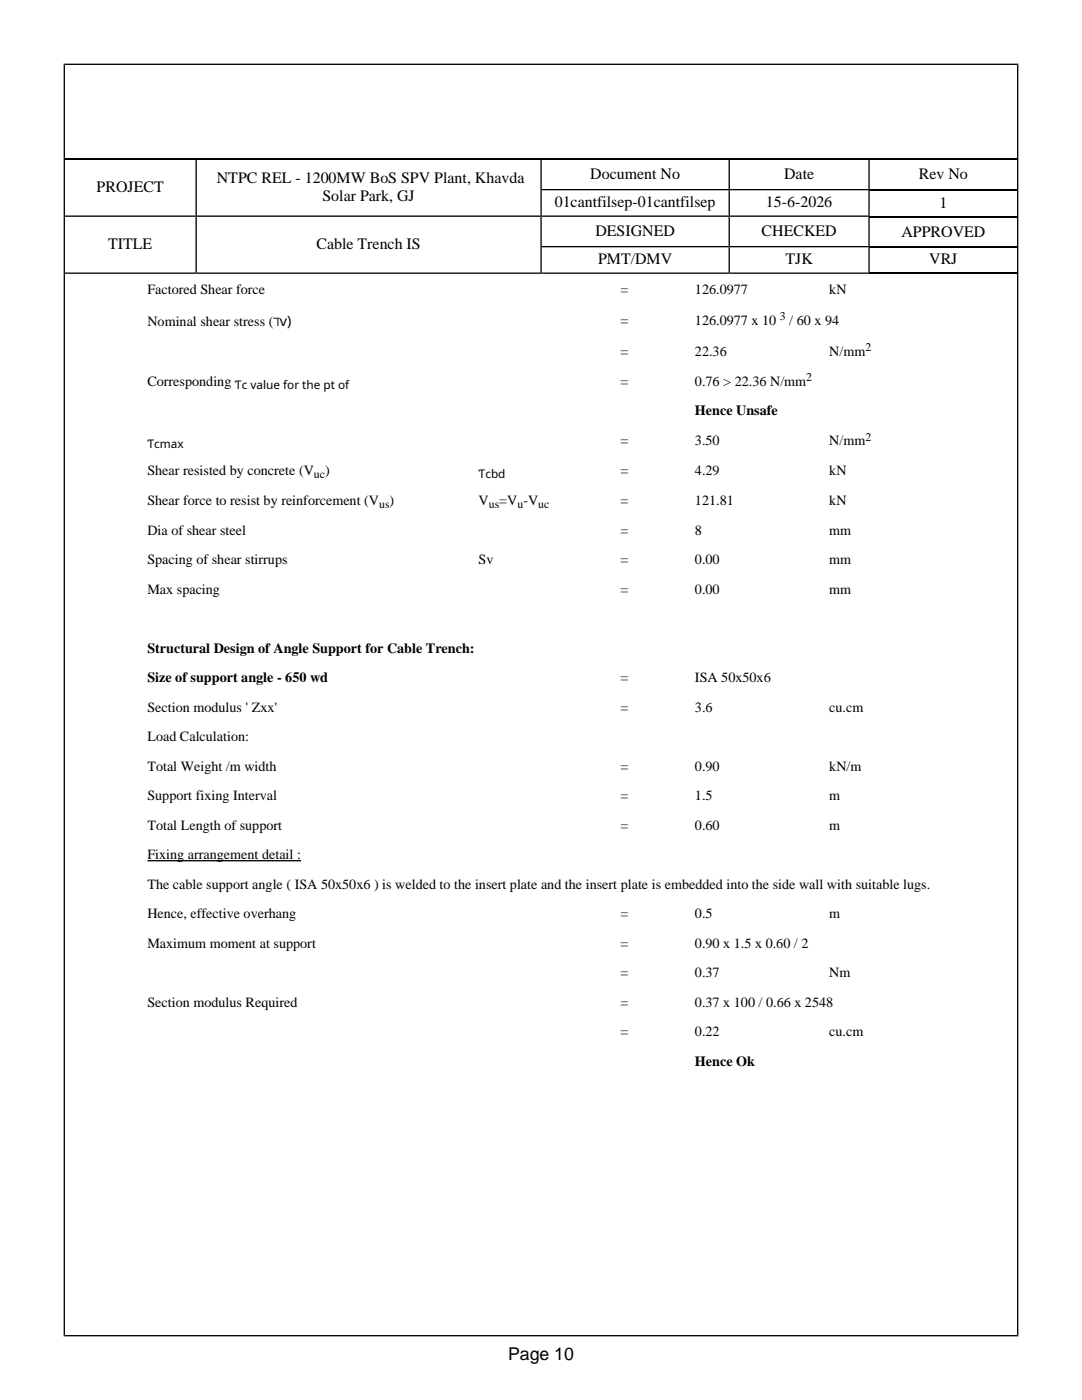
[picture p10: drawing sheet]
<svg xmlns="http://www.w3.org/2000/svg" width="216mm" height="279mm" viewBox="0 0 216 279" stroke-linecap="round" stroke-linejoin="round" font-family="sans-serif">
<defs><g id="words">
<text font-size="3.5" x="101.4" y="271.5">Page 10</text>
<g font-size="3.2">
<text x="117.8" y="35.7">Document No</text>
<text x="156.5" y="35.7">Date</text>
<text x="183.3" y="35.7">Rev No</text>
<text x="19.3" y="38.3">PROJECT</text>
<text x="43.3" y="36.5">NTPC REL - 1200MW BoS SPV Plant, Khavda</text>
<text x="64.3" y="40.2">Solar Park, GJ</text>
<text x="110.7" y="41.4">01cantfilsep-01cantfilsep</text>
<text x="152.8" y="41.4">15-6-2026</text>
<text x="187.4" y="41.5">1</text>
<text x="118.8" y="47.1">DESIGNED</text>
<text x="152" y="47.1">CHECKED</text>
<text x="179.9" y="47.2">APPROVED</text>
<text x="21.6" y="49.7">TITLE</text>
<text x="63.2" y="49.7">Cable Trench IS</text>
<text x="119.3" y="52.8">PMT/DMV</text>
<text x="156.7" y="52.8">TJK</text>
<text x="185.4" y="52.8">VRJ</text>
</g>
<g font-size="2.8">
<text x="29.4" y="58.6">Factored Shear force</text>
<text x="123.8" y="58.6">=</text>
<text x="138.7" y="58.6">126.0977</text>
<text x="165.5" y="58.6">kN</text>
<text x="29.4" y="65.1">Nominal shear stress (ℸv)</text>
<text x="123.8" y="64.8">=</text>
<text x="138.7" y="64.8">126.0977 x 10</text>
<text x="157.5" y="64.8">/ 60 x 94</text>
<text x="123.8" y="71">=</text>
<text x="138.7" y="71">22.36</text>
<text x="165.5" y="71">N/mm</text>
<text x="29.4" y="77">Corresponding</text>
<text x="123.8" y="77">=</text>
<text x="138.7" y="77">0.76 &gt; 22.36 N/mm</text>
<text x="138.7" y="82.9">Hence Unsafe</text>
<text x="123.8" y="88.9">=</text>
<text x="138.7" y="88.9">3.50</text>
<text x="165.5" y="88.9">N/mm</text>
<text x="29.4" y="94.9">Shear resisted by concrete (V</text>
<text x="64.9" y="94.9">)</text>
<text x="123.8" y="94.9">=</text>
<text x="138.7" y="94.9">4.29</text>
<text x="165.5" y="94.9">kN</text>
<text x="29.4" y="100.8">Shear force to resist by reinforcement (V</text>
<text x="77.7" y="100.8">)</text>
<text x="95.5" y="100.8">V</text>
<text x="99.6" y="100.8">=V -V</text>
<text x="123.8" y="100.8">=</text>
<text x="138.7" y="100.8">121.81</text>
<text x="165.5" y="100.8">kN</text>
<text x="29.4" y="106.7">Dia of shear steel</text>
<text x="123.8" y="106.7">=</text>
<text x="138.7" y="106.7">8</text>
<text x="165.5" y="106.7">mm</text>
<text x="29.4" y="112.6">Spacing of shear stirrups</text>
<text x="95.5" y="112.6">Sv</text>
<text x="123.8" y="112.6">=</text>
<text x="138.7" y="112.6">0.00</text>
<text x="165.5" y="112.6">mm</text>
<text x="29.4" y="118.5">Max spacing</text>
<text x="123.8" y="118.5">=</text>
<text x="138.7" y="118.5">0.00</text>
<text x="165.5" y="118.5">mm</text>
<text x="29.4" y="130.3">Structural Design of Angle Support for Cable Trench:</text>
<text x="29.4" y="136.1">Size of support angle - 650 wd</text>
<text x="123.8" y="136.1">=</text>
<text x="138.7" y="136.1">ISA 50x50x6</text>
<text x="29.4" y="142">Section modulus ' Zxx'</text>
<text x="123.8" y="142">=</text>
<text x="138.7" y="142">3.6</text>
<text x="165.5" y="142">cu.cm</text>
<text x="29.4" y="147.9">Load Calculation:</text>
<text x="29.4" y="153.8">Total Weight /m width</text>
<text x="123.8" y="153.8">=</text>
<text x="138.7" y="153.8">0.90</text>
<text x="165.5" y="153.8">kN/m</text>
<text x="29.4" y="159.7">Support fixing Interval</text>
<text x="123.8" y="159.7">=</text>
<text x="138.7" y="159.7">1.5</text>
<text x="165.5" y="159.7">m</text>
<text x="29.4" y="165.6">Total Length of support</text>
<text x="123.8" y="165.6">=</text>
<text x="138.7" y="165.6">0.60</text>
<text x="165.5" y="165.6">m</text>
<text x="29.4" y="171.5">Fixing arrangement detail :</text>
<text x="29.4" y="177.4">The cable support angle ( ISA 50x50x6 ) is welded to the insert plate and the insert plate is embedded into the side wall with suitable lugs.</text>
<text x="29.4" y="183.3">Hence, effective overhang</text>
<text x="123.8" y="183.3">=</text>
<text x="138.7" y="183.3">0.5</text>
<text x="165.5" y="183.3">m</text>
<text x="29.4" y="189.2">Maximum moment at support</text>
<text x="123.8" y="189.2">=</text>
<text x="138.7" y="189.2">0.90 x 1.5 x 0.60 / 2</text>
<text x="123.8" y="195.1">=</text>
<text x="138.7" y="195.1">0.37</text>
<text x="165.5" y="195.1">Nm</text>
<text x="29.4" y="201">Section modulus Required</text>
<text x="123.8" y="201">=</text>
<text x="138.7" y="201">0.37 x 100 / 0.66 x 2548</text>
<text x="123.8" y="206.8">=</text>
<text x="138.7" y="206.8">0.22</text>
<text x="165.5" y="206.8">cu.cm</text>
<text x="138.7" y="212.7">Hence Ok</text>
</g>
<g font-size="2.4">
<text x="155.6" y="63.9">3</text>
<text x="172.7" y="70.1">2</text>
<text x="46.9" y="77.6">Ƭc value for the pt of</text>
<text x="160.9" y="76">2</text>
<text x="29.4" y="89.5">Ƭcmax</text>
<text x="172.7" y="87.9">2</text>
<text x="62.6" y="95.4">uc</text>
<text x="95.5" y="95.5">Ƭcbd</text>
<text x="75.6" y="101.4">us</text>
<text x="97.5" y="101.4">us</text>
<text x="103.3" y="101.4">u</text>
<text x="107.4" y="101.4">uc</text>
</g>
</g></defs>
<g fill="none" stroke="#000" stroke-width=".26">
<path d="M12.7 12.8h190.5M12.8 12.7v254M203.1 12.7v254M13 31.8h189.9M39.1 31.9v22.7M108 31.9v22.7M108.1 37.8h94.8M145.5 31.9v22.7M173.4 31.9v22.7M13 43.1h160.5M13 54.5h189.9M108.1 49.2h94.8"/>
<path d="M173.5 43.4h29.4M29.4 171.8h30.7M12.7 266.6h190.5"/>
</g>
<use href="#words"/>
</svg>
